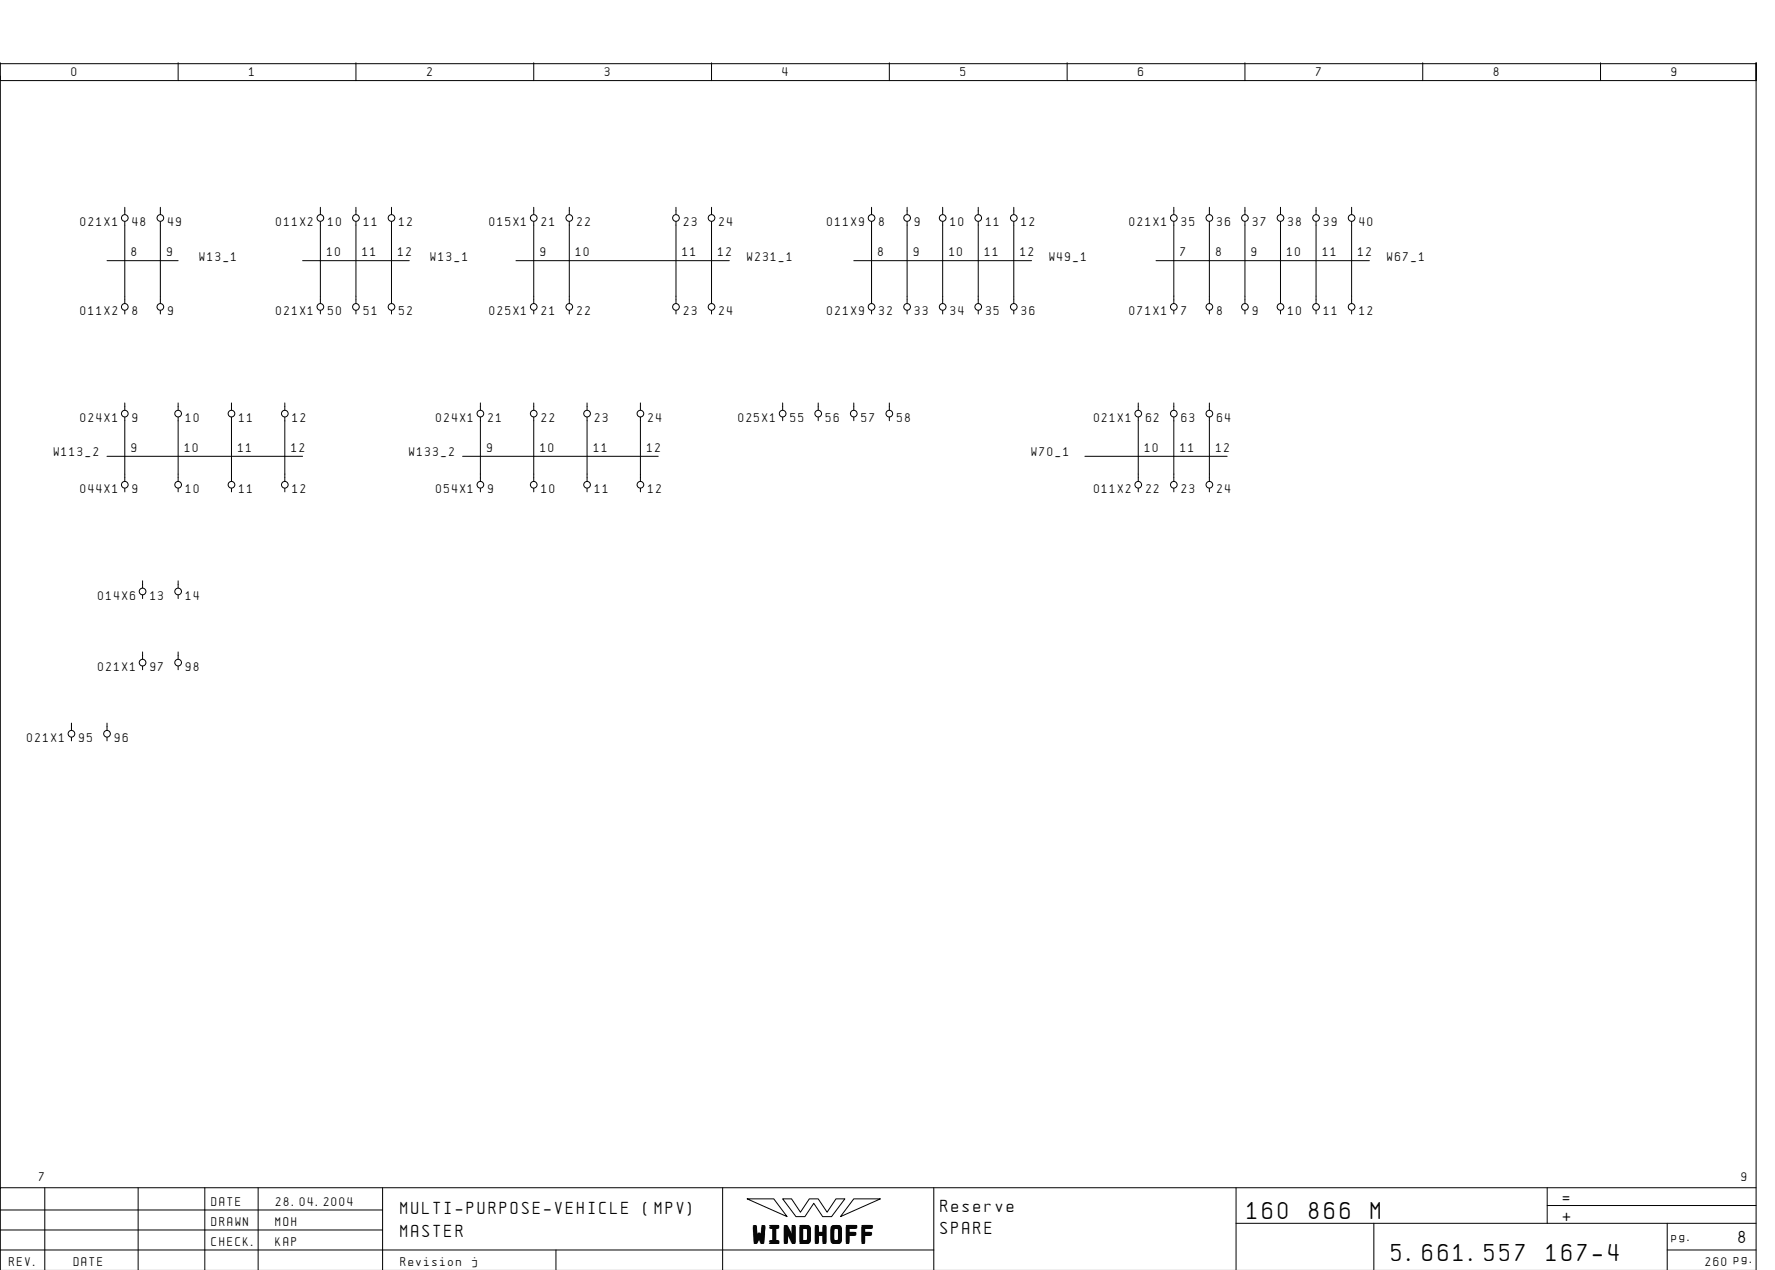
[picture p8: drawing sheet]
<svg xmlns="http://www.w3.org/2000/svg" width="399mm" height="286mm" viewBox="0 0 399 286" stroke-linecap="round" stroke-linejoin="round" font-family="sans-serif">
<defs><g id="words">
<g font-size="4.4">
<text x="280.6" y="274.1">160</text>
<text x="294.5" y="274.1">866</text>
<text x="308.4" y="274.1">M</text>
<text x="169.5" y="279.3">WINDHOFF</text>
<text x="313.1" y="283.6">5.661.557</text>
<text x="347.9" y="283.6">167-4</text>
</g>
<g font-size="3.1">
<text x="90.1" y="273.1">MULTI-PURPOSE-VEHICLE</text>
<text x="144.8" y="273.1">(MPV)</text>
<text x="211.6" y="272.6">Reserve</text>
<text x="351.6" y="270.6">=</text>
<text x="351.6" y="274.6">+</text>
<text x="90.1" y="278.1">MASTER</text>
<text x="211.6" y="277.6">SPARE</text>
<text x="391.1" y="279.6">8</text>
</g>
<g font-size="2.3">
<text x="16.1" y="17.1">0</text>
<text x="56.1" y="17.1">1</text>
<text x="96.1" y="17.1">2</text>
<text x="136.1" y="17.1">3</text>
<text x="176.1" y="17.1">4</text>
<text x="216.1" y="17.1">5</text>
<text x="256.1" y="17.1">6</text>
<text x="296.1" y="17.1">7</text>
<text x="336.1" y="17.1">8</text>
<text x="376.1" y="17.1">9</text>
<text x="18.1" y="50.9">021X1</text>
<text x="29.8" y="50.9">48</text>
<text x="37.8" y="50.9">49</text>
<text x="62.1" y="50.9">011X2</text>
<text x="73.8" y="50.9">10</text>
<text x="81.8" y="50.9">11</text>
<text x="89.8" y="50.9">12</text>
<text x="110.1" y="50.9">015X1</text>
<text x="121.8" y="50.9">21</text>
<text x="129.8" y="50.9">22</text>
<text x="153.8" y="50.9">23</text>
<text x="161.8" y="50.9">24</text>
<text x="186.1" y="50.9">011X9</text>
<text x="197.8" y="50.9">8</text>
<text x="205.8" y="50.9">9</text>
<text x="213.8" y="50.9">10</text>
<text x="221.8" y="50.9">11</text>
<text x="229.8" y="50.9">12</text>
<text x="254.1" y="50.9">021X1</text>
<text x="265.8" y="50.9">35</text>
<text x="273.8" y="50.9">36</text>
<text x="281.8" y="50.9">37</text>
<text x="289.8" y="50.9">38</text>
<text x="297.8" y="50.9">39</text>
<text x="305.8" y="50.9">40</text>
<text x="29.6" y="57.6">8</text>
<text x="37.6" y="57.6">9</text>
<text x="44.9" y="58.7">W13_1</text>
<text x="73.6" y="57.6">10</text>
<text x="81.6" y="57.6">11</text>
<text x="89.6" y="57.6">12</text>
<text x="96.9" y="58.7">W13_1</text>
<text x="121.6" y="57.6">9</text>
<text x="129.6" y="57.6">10</text>
<text x="153.6" y="57.6">11</text>
<text x="161.6" y="57.6">12</text>
<text x="168.1" y="58.6">W231_1</text>
<text x="197.6" y="57.6">8</text>
<text x="205.6" y="57.6">9</text>
<text x="213.6" y="57.6">10</text>
<text x="221.6" y="57.6">11</text>
<text x="229.6" y="57.6">12</text>
<text x="236.1" y="58.6">W49_1</text>
<text x="265.6" y="57.6">7</text>
<text x="273.6" y="57.6">8</text>
<text x="281.6" y="57.6">9</text>
<text x="289.6" y="57.6">10</text>
<text x="297.6" y="57.6">11</text>
<text x="305.6" y="57.6">12</text>
<text x="312.1" y="58.6">W67_1</text>
<text x="18.1" y="70.9">011X2</text>
<text x="29.8" y="70.9">8</text>
<text x="37.8" y="70.9">9</text>
<text x="62.1" y="70.9">021X1</text>
<text x="73.8" y="70.9">50</text>
<text x="81.8" y="70.9">51</text>
<text x="89.8" y="70.9">52</text>
<text x="110.1" y="70.9">025X1</text>
<text x="121.8" y="70.9">21</text>
<text x="129.8" y="70.9">22</text>
<text x="153.8" y="70.9">23</text>
<text x="161.8" y="70.9">24</text>
<text x="186.1" y="70.9">021X9</text>
<text x="197.8" y="70.9">32</text>
<text x="205.8" y="70.9">33</text>
<text x="213.8" y="70.9">34</text>
<text x="221.8" y="70.9">35</text>
<text x="229.8" y="70.9">36</text>
<text x="254.1" y="70.9">071X1</text>
<text x="265.8" y="70.9">7</text>
<text x="273.8" y="70.9">8</text>
<text x="281.8" y="70.9">9</text>
<text x="289.8" y="70.9">10</text>
<text x="297.8" y="70.9">11</text>
<text x="305.8" y="70.9">12</text>
<text x="18.1" y="94.9">024X1</text>
<text x="29.8" y="94.9">9</text>
<text x="41.8" y="94.9">10</text>
<text x="53.8" y="94.9">11</text>
<text x="65.8" y="94.9">12</text>
<text x="98.1" y="94.9">024X1</text>
<text x="109.8" y="94.9">21</text>
<text x="121.8" y="94.9">22</text>
<text x="133.8" y="94.9">23</text>
<text x="145.8" y="94.9">24</text>
<text x="166.1" y="94.9">025X1</text>
<text x="177.8" y="94.9">55</text>
<text x="185.8" y="94.9">56</text>
<text x="193.8" y="94.9">57</text>
<text x="201.8" y="94.9">58</text>
<text x="246.1" y="94.9">021X1</text>
<text x="257.8" y="94.9">62</text>
<text x="265.8" y="94.9">63</text>
<text x="273.8" y="94.9">64</text>
<text x="29.6" y="101.6">9</text>
<text x="41.6" y="101.6">10</text>
<text x="53.6" y="101.6">11</text>
<text x="65.6" y="101.6">12</text>
<text x="109.6" y="101.6">9</text>
<text x="121.6" y="101.6">10</text>
<text x="133.6" y="101.6">11</text>
<text x="145.6" y="101.6">12</text>
<text x="257.6" y="101.6">10</text>
<text x="265.6" y="101.6">11</text>
<text x="273.6" y="101.6">12</text>
<text x="12.1" y="102.6">W113_2</text>
<text x="92.1" y="102.6">W133_2</text>
<text x="232.1" y="102.6">W70_1</text>
<text x="18.1" y="110.9">044X1</text>
<text x="29.8" y="110.9">9</text>
<text x="41.8" y="110.9">10</text>
<text x="53.8" y="110.9">11</text>
<text x="65.8" y="110.9">12</text>
<text x="98.1" y="110.9">054X1</text>
<text x="109.8" y="110.9">9</text>
<text x="121.8" y="110.9">10</text>
<text x="133.8" y="110.9">11</text>
<text x="145.8" y="110.9">12</text>
<text x="246.1" y="110.9">011X2</text>
<text x="257.8" y="110.9">22</text>
<text x="265.8" y="110.9">23</text>
<text x="273.8" y="110.9">24</text>
<text x="22.1" y="134.9">014X6</text>
<text x="33.8" y="134.9">13</text>
<text x="41.8" y="134.9">14</text>
<text x="22.1" y="150.9">021X1</text>
<text x="33.8" y="150.9">97</text>
<text x="41.8" y="150.9">98</text>
<text x="6.1" y="166.9">021X1</text>
<text x="17.8" y="166.9">95</text>
<text x="25.8" y="166.9">96</text>
<text x="8.8" y="265.6">7</text>
<text x="391.8" y="265.6">9</text>
<text x="47.6" y="271.1">DATE</text>
<text x="47.6" y="275.6">DRAWN</text>
<text x="62" y="275.6">MOH</text>
<text x="62.1" y="271.1">28.04.2004</text>
<text x="47.6" y="280.1">CHECK.</text>
<text x="62" y="280.1">KAP</text>
<text x="376.1" y="279.1">pg.</text>
<text x="2.1" y="284.6">REV.</text>
<text x="16.6" y="284.6">DATE</text>
<text x="90.1" y="284.6">Revision</text>
<text x="106.2" y="284.6">j</text>
<text x="383.7" y="284.6">260 pg.</text>
</g>
</g></defs>
<g fill="none" stroke="#000" stroke-width=".22">
<path d="M.1 14.1v4h395v-4v271.6M.1 17.1v250M.1 14.3h395M40.1 14.1v4M80.1 14.1v4M120.1 14.1v4M160.1 14.1v4M200.1 14.1v4M240.1 14.1v4M280.1 14.1v4M320.1 14.1v4M360.1 14.1v4"/>
<path d="M24.1 58.6h16M28.1 46.6v1.6M28.1 49.8v18.4M36.1 46.6v1.6M36.1 49.8v18.4M68.1 58.6h24M72.1 46.6v1.6M72.1 49.8v18.4M80.1 46.6v1.6M80.1 49.8v18.4M88.1 46.6v1.6M88.1 49.8v18.4"/>
<path d="M116.1 58.6h48M120.1 46.6v1.6M120.1 49.8v18.4M128.1 46.6v1.6M128.1 49.8v18.4M152.1 46.6v1.6M152.1 49.8v18.4M160.1 46.6v1.6M160.1 49.8v18.4M192.1 58.6h40M196.1 46.6v1.6M196.1 49.8v18.4"/>
<path d="M204.1 46.6v1.6M204.1 49.8v18.4M212.1 46.6v1.6M212.1 49.8v18.4M220.1 46.6v1.6M220.1 49.8v18.4M228.1 46.6v1.6M228.1 49.8v18.4M260.1 58.6h48M264.1 46.6v1.6M264.1 49.8v18.4M272.1 46.6v1.6"/>
<path d="M272.1 49.8v18.4M280.1 46.6v1.6M280.1 49.8v18.4M288.1 46.6v1.6M288.1 49.8v18.4M296.1 46.6v1.6M296.1 49.8v18.4M304.1 46.6v1.6M304.1 49.8v18.4M28.1 69.8v.8M36.1 69.8v.8M72.1 69.8v.8"/>
<path d="M80.1 69.8v.8M88.1 69.8v.8M120.1 69.8v.8M128.1 69.8v.8M152.1 69.8v.8M160.1 69.8v.8M196.1 69.8v.8M204.1 69.8v.8M212.1 69.8v.8M220.1 69.8v.8M228.1 69.8v.8M264.1 69.8v.8"/>
<path d="M272.1 69.8v.8M280.1 69.8v.8M288.1 69.8v.8M296.1 69.8v.8M304.1 69.8v.8M28.1 90.6v1.6M28.1 93.8v14.4M40.1 90.6v1.6M40.1 93.8v14.4M52.1 90.6v1.6M52.1 93.8v14.4M64.1 90.6v1.6"/>
<path d="M64.1 93.8v14.4M108.1 90.6v1.6M108.1 93.8v14.4M120.1 90.6v1.6M120.1 93.8v14.4M132.1 90.6v1.6M132.1 93.8v14.4M144.1 90.6v1.6M144.1 93.8v14.4M176.1 90.6v1.6M176.1 93.8v.8M184.1 90.6v1.6"/>
<path d="M184.1 93.8v.8M192.1 90.6v1.6M192.1 93.8v.8M200.1 90.6v1.6M200.1 93.8v.8M256.1 90.6v1.6M256.1 93.8v14.4M264.1 90.6v1.6M264.1 93.8v14.4M272.1 90.6v1.6M272.1 93.8v14.4M24.1 102.6h44"/>
<path d="M28.1 109.8v.8M40.1 109.8v.8M52.1 109.8v.8M64.1 109.8v.8M104.1 102.6h44M108.1 109.8v.8M120.1 109.8v.8M132.1 109.8v.8M144.1 109.8v.8M244.1 102.6h32M256.1 109.8v.8M264.1 109.8v.8"/>
<path d="M272.1 109.8v.8M32.1 130.6v1.6M32.1 133.8v.8M40.1 130.6v1.6M40.1 133.8v.8M32.1 146.6v1.6M32.1 149.8v.8M40.1 146.6v1.6M40.1 149.8v.8M16.1 162.6v1.6M16.1 165.8v.8M24.1 162.6v1.6"/>
<path d="M24.1 165.8v.8M10.1 267.1v18.5M31.1 267.1v18.5M46.1 267.1v18.6M58.1 267.1v18.6M86.1 272.1h-86M86.1 276.6h-86M86.1 267.1v18.6M162.6 267.1v18.6M168.1 269.6h6l3 4zM176.1 269.6h2l2 3 2-3h2l2 3 2-3h2l-3 4h-2l-2-3-2 3h-2zM192.1 269.6h6l-9 4z"/>
<path d="M210.1 267.1v18.6M278.1 275.1h117M278.1 267.1v18.6M309.1 275.1v10.6M348.1 271.1h47M348.1 267.1v8M375.1 275.1v10.6M395.1 267.1h-395v18.6M125.1 281.1v4.6M210.1 281.1h-210M375.1 281.1h20"/>
<circle cx="28.1" cy="49" r=".75"/>
<circle cx="36.1" cy="49" r=".75"/>
<circle cx="72.1" cy="49" r=".75"/>
<circle cx="80.1" cy="49" r=".75"/>
<circle cx="88.1" cy="49" r=".75"/>
<circle cx="120.1" cy="49" r=".75"/>
<circle cx="128.1" cy="49" r=".75"/>
<circle cx="152.1" cy="49" r=".75"/>
<circle cx="160.1" cy="49" r=".75"/>
<circle cx="196.1" cy="49" r=".75"/>
<circle cx="204.1" cy="49" r=".75"/>
<circle cx="212.1" cy="49" r=".75"/>
<circle cx="220.1" cy="49" r=".75"/>
<circle cx="228.1" cy="49" r=".75"/>
<circle cx="264.1" cy="49" r=".75"/>
<circle cx="272.1" cy="49" r=".75"/>
<circle cx="280.1" cy="49" r=".75"/>
<circle cx="288.1" cy="49" r=".75"/>
<circle cx="296.1" cy="49" r=".75"/>
<circle cx="304.1" cy="49" r=".75"/>
<circle cx="28.1" cy="69" r=".75"/>
<circle cx="36.1" cy="69" r=".75"/>
<circle cx="72.1" cy="69" r=".75"/>
<circle cx="80.1" cy="69" r=".75"/>
<circle cx="88.1" cy="69" r=".75"/>
<circle cx="120.1" cy="69" r=".75"/>
<circle cx="128.1" cy="69" r=".75"/>
<circle cx="152.1" cy="69" r=".75"/>
<circle cx="160.1" cy="69" r=".75"/>
<circle cx="196.1" cy="69" r=".75"/>
<circle cx="204.1" cy="69" r=".75"/>
<circle cx="212.1" cy="69" r=".75"/>
<circle cx="220.1" cy="69" r=".75"/>
<circle cx="228.1" cy="69" r=".75"/>
<circle cx="264.1" cy="69" r=".75"/>
<circle cx="272.1" cy="69" r=".75"/>
<circle cx="280.1" cy="69" r=".75"/>
<circle cx="288.1" cy="69" r=".75"/>
<circle cx="296.1" cy="69" r=".75"/>
<circle cx="304.1" cy="69" r=".75"/>
<circle cx="28.1" cy="93" r=".75"/>
<circle cx="40.1" cy="93" r=".75"/>
<circle cx="52.1" cy="93" r=".75"/>
<circle cx="64.1" cy="93" r=".75"/>
<circle cx="108.1" cy="93" r=".75"/>
<circle cx="120.1" cy="93" r=".75"/>
<circle cx="132.1" cy="93" r=".75"/>
<circle cx="144.1" cy="93" r=".75"/>
<circle cx="176.1" cy="93" r=".75"/>
<circle cx="184.1" cy="93" r=".75"/>
<circle cx="192.1" cy="93" r=".75"/>
<circle cx="200.1" cy="93" r=".75"/>
<circle cx="256.1" cy="93" r=".75"/>
<circle cx="264.1" cy="93" r=".75"/>
<circle cx="272.1" cy="93" r=".75"/>
<circle cx="28.1" cy="109" r=".75"/>
<circle cx="40.1" cy="109" r=".75"/>
<circle cx="52.1" cy="109" r=".75"/>
<circle cx="64.1" cy="109" r=".75"/>
<circle cx="108.1" cy="109" r=".75"/>
<circle cx="120.1" cy="109" r=".75"/>
<circle cx="132.1" cy="109" r=".75"/>
<circle cx="144.1" cy="109" r=".75"/>
<circle cx="256.1" cy="109" r=".75"/>
<circle cx="264.1" cy="109" r=".75"/>
<circle cx="272.1" cy="109" r=".75"/>
<circle cx="32.1" cy="133" r=".75"/>
<circle cx="40.1" cy="133" r=".75"/>
<circle cx="32.1" cy="149" r=".75"/>
<circle cx="40.1" cy="149" r=".75"/>
<circle cx="16.1" cy="165" r=".75"/>
<circle cx="24.1" cy="165" r=".75"/>
</g>
<use href="#words"/>
</svg>
